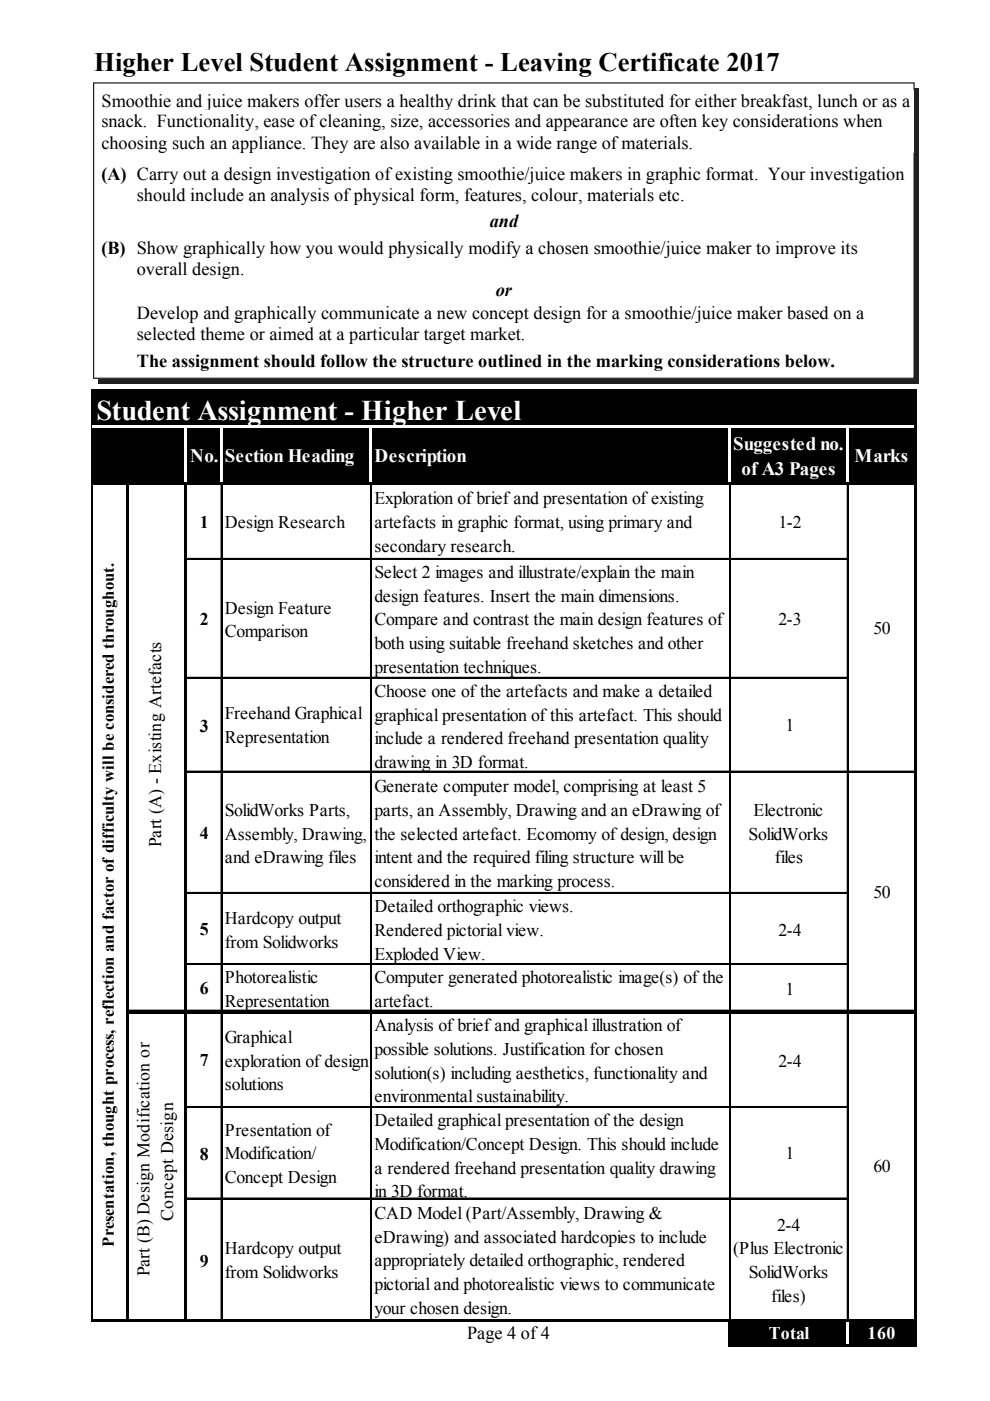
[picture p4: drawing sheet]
<svg xmlns="http://www.w3.org/2000/svg" width="210mm" height="297mm" viewBox="0 0 210 297" stroke-linecap="round" stroke-linejoin="round" font-family="sans-serif">
<defs><g id="words">
<text font-size="6" fill="#fff" x="20.4" y="89">Student Assignment - Higher Level</text>
<text font-size="5.7" x="20" y="15">Higher Level Student Assignment - Leaving Certificate 2017</text>
<g font-size="4" fill="#fff">
<text x="155.5" y="95.4">Suggested no.</text>
<text x="40.3" y="97.9">No. Section Heading</text>
<text x="79.4" y="97.9">Description</text>
<text x="157.3" y="100.6">of A3 Pages</text>
<text x="181.2" y="97.9">Marks</text>
</g>
<g font-size="3.9">
<text x="21.5" y="22.6">Smoothie and juice makers offer users a healthy drink that can be substituted for either breakfast, lunch or as a</text>
<text x="21.5" y="27">snack. Functionality, ease of cleaning, size, accessories and appearance are often key considerations when</text>
<text x="21.5" y="31.5">choosing such an appliance. They are also available in a wide range of materials.</text>
<text x="21.5" y="38.1">(A) Carry out a design investigation of existing smoothie/juice makers in graphic format. Your investigation</text>
<text x="29" y="42.5">should include an analysis of physical form, features, colour, materials etc.</text>
<text x="21.5" y="53.8">(B) Show graphically how you would physically modify a chosen smoothie/juice maker to improve its</text>
<text x="103.9" y="48.1">and</text>
<text x="29" y="58.3">overall design.</text>
<text x="105.2" y="62.8">or</text>
<text x="29" y="67.6">Develop and graphically communicate a new concept design for a smoothie/juice maker based on a</text>
<text x="29" y="72.1">selected theme or aimed at a particular target market.</text>
<text x="29" y="77.8">The assignment should follow the structure outlined in the marking considerations below.</text>
<text x="99.1" y="283.8">Page 4 of 4</text>
</g>
<g font-size="3.8">
<text x="79.4" y="106.9">Exploration of brief and presentation of existing</text>
<text x="42.4" y="112">1</text>
<text x="47.7" y="112">Design Research</text>
<text x="79.4" y="112">artefacts in graphic format, using primary and</text>
<text x="165.1" y="112">1-2</text>
<text x="79.4" y="117">secondary research.</text>
<text x="79.4" y="122.5">Select 2 images and illustrate/explain the main</text>
<text x="47.7" y="130.1">Design Feature</text>
<text x="79.4" y="127.6">design features. Insert the main dimensions.</text>
<text x="42.4" y="132.4">2</text>
<text x="47.7" y="135.1">Comparison</text>
<text x="79.4" y="132.6">Compare and contrast the main design features of</text>
<text x="79.4" y="137.6">both using suitable freehand sketches and other</text>
<text x="165.1" y="132.6">2-3</text>
<text x="185.3" y="134.4">50</text>
<text x="79.4" y="142.7">presentation techniques.</text>
<text x="79.4" y="147.7">Choose one of the artefacts and make a detailed</text>
<text x="42.4" y="155.1">3</text>
<text x="47.7" y="152.5">Freehand Graphical</text>
<text x="79.4" y="152.8">graphical presentation of this artefact. This should</text>
<text x="166.6" y="155">1</text>
<text x="47.7" y="157.6">Representation</text>
<text x="79.4" y="157.8">include a rendered freehand presentation quality</text>
<text x="79.4" y="167.9">Generate computer model, comprising at least 5</text>
<text x="79.4" y="162.9">drawing in 3D format.</text>
<text x="47.7" y="173">SolidWorks Parts,</text>
<text x="79.4" y="173">parts, an Assembly, Drawing and an eDrawing of</text>
<text x="159.8" y="173">Electronic</text>
<text x="34.2" y="179.6" transform="rotate(-90 34.2 179.6)">Part (A) - Existing Artefacts</text>
<text x="42.4" y="177.8">4</text>
<text x="47.7" y="178">Assembly, Drawing,</text>
<text x="79.4" y="178">the selected artefact. Ecomomy of design, design</text>
<text x="158.8" y="178">SolidWorks</text>
<text x="47.7" y="183">and eDrawing files</text>
<text x="79.4" y="183">intent and the required filing structure will be</text>
<text x="164.3" y="183">files</text>
<text x="79.4" y="188.1">considered in the marking process.</text>
<text x="185.3" y="190.3">50</text>
<text x="47.7" y="195.9">Hardcopy output</text>
<text x="79.4" y="193.4">Detailed orthographic views.</text>
<text x="42.4" y="198.2">5</text>
<text x="47.7" y="200.9">from Solidworks</text>
<text x="79.4" y="198.4">Rendered pictorial view.</text>
<text x="79.4" y="203.5">Exploded View.</text>
<text x="165.1" y="198.4">2-4</text>
<text x="47.7" y="208.5">Photorealistic</text>
<text x="79.4" y="208.5">Computer generated photorealistic image(s) of the</text>
<text x="42.4" y="210.8">6</text>
<text x="47.7" y="213.5">Representation</text>
<text x="79.4" y="213.5">artefact.</text>
<text x="166.6" y="211">1</text>
<text x="47.7" y="221.1">Graphical</text>
<text x="79.4" y="218.6">Analysis of brief and graphical illustration of</text>
<text x="42.4" y="226">7</text>
<text x="47.7" y="226.1">exploration of design</text>
<text x="79.4" y="223.6">possible solutions. Justification for chosen</text>
<text x="165.1" y="226.1">2-4</text>
<text x="47.7" y="231.2">solutions</text>
<text x="79.4" y="228.7">solution(s) including aesthetics, functionality and</text>
<text x="79.4" y="233.7">environmental sustainability.</text>
<text x="79.4" y="238.7">Detailed graphical presentation of the design</text>
<text x="42.4" y="245.9">8</text>
<text x="47.7" y="240.7">Presentation of</text>
<text x="47.7" y="245.8">Modification/</text>
<text x="79.4" y="243.8">Modification/Concept Design. This should include</text>
<text x="166.6" y="245.8">1</text>
<text x="47.7" y="250.8">Concept Design</text>
<text x="79.4" y="248.8">a rendered freehand presentation quality drawing</text>
<text x="185.3" y="248.6">60</text>
<text x="79.4" y="253.9">in 3D format.</text>
<text x="36.7" y="258.8" transform="rotate(-90 36.7 258.8)">Concept Design</text>
<text x="79.4" y="258.4">CAD Model (Part/Assembly, Drawing &amp;</text>
<text x="79.4" y="263.4">eDrawing) and associated hardcopies to include</text>
<text x="164.8" y="260.9">2-4</text>
<text x="42.4" y="268.5">9</text>
<text x="47.7" y="266">Hardcopy output</text>
<text x="79.4" y="268.5">appropriately detailed orthographic, rendered</text>
<text x="155.5" y="266">(Plus Electronic</text>
<text x="31.7" y="270.6" transform="rotate(-90 31.7 270.6)">Part (B) Design Modification or</text>
<text x="47.7" y="271">from Solidworks</text>
<text x="79.4" y="273.5">pictorial and photorealistic views to communicate</text>
<text x="158.8" y="271">SolidWorks</text>
<text x="79.4" y="278.6">your chosen design.</text>
<text x="163.6" y="276.1">files)</text>
</g>
<g font-size="3.8" fill="#fff">
<text x="163.1" y="283.9">Total</text>
<text x="184" y="283.9">160</text>
</g>
<text font-size="3.5" x="24.2" y="264.4" transform="rotate(-90 24.2 264.4)">Presentation, thought process, reflection and factor of difficulty will be considered throughout.</text>
</g></defs>
<path d="M19.7 82.8h174.6v20h-174.6zM154.8 280h39.5v5.5h-39.5z" fill="#000"/>
<g fill="#fff">
<path d="M39.1 90.7h.5v11.6h-.5z"/>
<path d="M46.7 90.7h.5v11.6h-.5z"/>
<path d="M78.4 90.7h.5v11.6h-.5z"/>
<path d="M154.5 90.7h.5v11.6h-.5z"/>
<path d="M179.5 90.7h.5v11.6h-.5z"/>
</g>
<path d="M39.1 102.8h.5v111.4h-.5zM39.1 214.9h.5v65.3h-.5zM154.5 280.2h.5v5.3h-.5zM193.8 82.8h.5v202.7h-.5z" fill="#000"/>
<path d="M46.9 102.7v111.5M78.7 102.7v111.5M154.7 102.7v111.5M179.7 102.7v111.5M46.9 214.9v64.8M78.7 214.9v64.8M154.7 214.9v64.8M179.7 214.9v64.8" fill="none" stroke="#000" stroke-width=".21"/>
<path d="M19.6 82.6v197.6M47 102.8v111.4M78.8 102.8v111.4M154.9 102.8v111.4M47 214.9v64.8M78.8 214.9v64.8M154.9 214.9v64.8" fill="none" stroke="#000" stroke-width=".25"/>
<path d="M179.8 102.8v111.4M179.8 214.9v64.8" fill="none" stroke="#000" stroke-width=".23"/>
<path d="M179.5 280.2h.5v4.8h-.5z" fill="#fff"/>
<path d="M26.7 102.8h.5v177.4h-.5z" fill="#000"/>
<path d="M19.7 82.7h174.6" fill="none" stroke="#000" stroke-width=".25"/>
<path d="M19.7 90.1h174.1v.6h-174.1z" fill="#fff"/>
<path d="M19.7 102.3h174.6v.5h-174.6zM19.7 279.7h174.6v.5h-174.6zM155 285h39.3v.5h-39.3z" fill="#000"/>
<path d="M39.6 118.4h140.4M39.6 143.6h140.4M39.6 163.5h154.2M39.6 189.2h140.4M27.2 214.2h166.6M27.2 214.7h166.6M39.6 204.3h140.4M39.6 234.6h140.4M39.6 254h140.4" fill="none" stroke="#000" stroke-width=".21"/>
<path d="M39.6 118.5h140.4M39.6 143.7h140.4M39.6 163.6h154.2M39.6 189.4h140.4M27.2 214.3h166.6M27.2 214.8h166.6M39.6 204.5h140.4M39.6 234.7h140.4M39.6 254.1h140.4" fill="none" stroke="#000" stroke-width=".25"/>
<path d="M20.9 18.6h174v62.7h-174z" fill="#231f20"/>
<path d="M19.9 17.6h174v62.6h-174z" fill="#fff"/>
<path d="M19.9 17.6h174v62.6h-174z" fill="none" stroke="#231f20" stroke-width=".26"/>
<g fill="#fff">
<path d="M21 19h172.7v4.5h-172.7z"/>
<path d="M21 23.5h172.7v4.4h-172.7z"/>
<path d="M21 27.9h172.7v4.5h-172.7z"/>
</g>
<use href="#words"/>
</svg>
